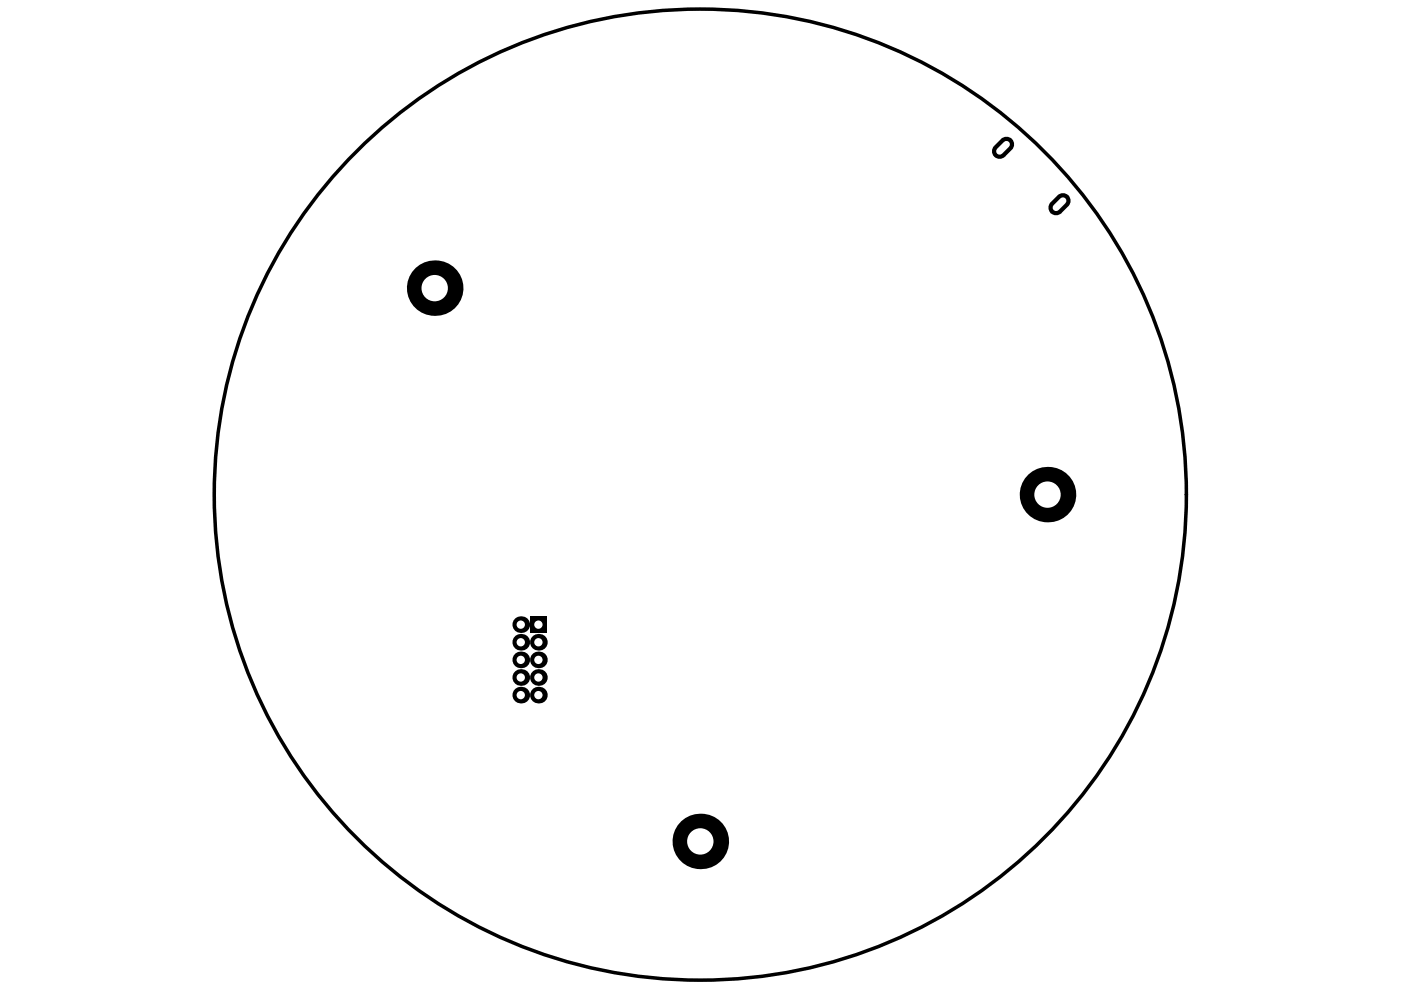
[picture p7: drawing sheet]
<svg xmlns="http://www.w3.org/2000/svg" width="297mm" height="210mm" viewBox="0 0 297 210" stroke-linecap="round" stroke-linejoin="round" font-family="sans-serif">
<circle cx="148.2" cy="104.7" r="102.8" fill="none" stroke="#000" stroke-width=".75"/>
<g fill="#fff">
<circle cx="121.4" cy="122.6" r=".44"/>
<circle cx="120.9" cy="94.1" r=".44"/>
<circle cx="132.9" cy="85.4" r=".44"/>
<circle cx="127.4" cy="91.8" r=".44"/>
<circle cx="176.7" cy="107" r=".44"/>
<circle cx="108.5" cy="97.7" r=".44"/>
<circle cx="113" cy="97.3" r=".44"/>
<circle cx="120.5" cy="97.3" r=".44"/>
<circle cx="188.5" cy="77.7" r=".44"/>
<circle cx="149.7" cy="117.6" r=".6"/>
<circle cx="152.7" cy="117.6" r=".6"/>
<circle cx="146.7" cy="117.6" r=".6"/>
<circle cx="143.7" cy="117.6" r=".6"/>
<circle cx="143.7" cy="108.6" r=".6"/>
<circle cx="143.7" cy="111.6" r=".6"/>
<circle cx="143.7" cy="114.6" r=".6"/>
<circle cx="146.7" cy="108.6" r=".6"/>
<circle cx="146.7" cy="111.6" r=".6"/>
<circle cx="146.7" cy="114.6" r=".6"/>
<circle cx="149.7" cy="108.6" r=".6"/>
<circle cx="149.7" cy="111.6" r=".6"/>
<circle cx="149.7" cy="114.6" r=".6"/>
<circle cx="152.7" cy="108.6" r=".6"/>
<circle cx="152.7" cy="111.6" r=".6"/>
<circle cx="152.7" cy="114.6" r=".6"/>
<circle cx="140.7" cy="114.6" r=".6"/>
<circle cx="140.7" cy="111.6" r=".6"/>
<circle cx="140.7" cy="108.6" r=".6"/>
<circle cx="140.7" cy="117.6" r=".6"/>
<circle cx="143.7" cy="105.6" r=".6"/>
<circle cx="140.7" cy="105.6" r=".6"/>
<circle cx="143.7" cy="120.6" r=".6"/>
<circle cx="146.7" cy="120.6" r=".6"/>
<circle cx="149.7" cy="120.6" r=".6"/>
<circle cx="140.7" cy="120.6" r=".6"/>
<circle cx="155.7" cy="114.6" r=".6"/>
<circle cx="155.7" cy="111.6" r=".6"/>
<circle cx="155.7" cy="108.6" r=".6"/>
<circle cx="155.7" cy="117.6" r=".6"/>
<circle cx="155.7" cy="105.6" r=".6"/>
<circle cx="152.7" cy="105.6" r=".6"/>
<circle cx="155.7" cy="120.6" r=".6"/>
<circle cx="152.7" cy="120.6" r=".6"/>
<circle cx="149.7" cy="105.6" r=".6"/>
<circle cx="146.7" cy="105.6" r=".6"/>
<circle cx="167.4" cy="68.6" r=".44"/>
<circle cx="145.9" cy="73.7" r=".44"/>
<circle cx="113" cy="71.6" r=".44"/>
<circle cx="105.1" cy="73.1" r=".44"/>
<circle cx="105" cy="82.4" r=".44"/>
<circle cx="97.6" cy="82.4" r=".44"/>
<circle cx="90.6" cy="97.4" r=".44"/>
<circle cx="194.6" cy="118.9" r=".44"/>
<circle cx="193.2" cy="104" r=".44"/>
<circle cx="202.6" cy="112.5" r=".44"/>
<circle cx="146.8" cy="125.9" r=".44"/>
<circle cx="143" cy="125.9" r=".44"/>
<circle cx="138.5" cy="126.1" r=".44"/>
<circle cx="147.9" cy="129.7" r=".44"/>
<circle cx="153.9" cy="129.7" r=".44"/>
<circle cx="155.8" cy="59.4" r=".44"/>
<circle cx="153.9" cy="65.8" r=".44"/>
<circle cx="213" cy="56.1" r=".44"/>
<circle cx="202.4" cy="56.3" r=".44"/>
<circle cx="194" cy="45.7" r=".44"/>
<circle cx="118.1" cy="23.2" r=".44"/>
<circle cx="151.9" cy="39" r=".44"/>
<circle cx="155.5" cy="32.9" r=".44"/>
<circle cx="168.5" cy="81.8" r=".44"/>
<circle cx="169.9" cy="92.4" r=".44"/>
<circle cx="177.1" cy="80.5" r=".44"/>
<circle cx="203.5" cy="94.7" r=".44"/>
<circle cx="198.9" cy="99.5" r=".44"/>
<circle cx="186.7" cy="35.5" r=".44"/>
<circle cx="176.9" cy="25.4" r=".44"/>
<circle cx="145.3" cy="20.4" r=".44"/>
<circle cx="128.5" cy="20.6" r=".44"/>
<circle cx="137.4" cy="31.1" r=".44"/>
<circle cx="101.8" cy="39.3" r=".44"/>
<circle cx="112.6" cy="63.1" r=".44"/>
<circle cx="59.7" cy="67.1" r=".44"/>
<circle cx="73.2" cy="76.3" r=".44"/>
<circle cx="77.7" cy="74.2" r=".44"/>
<circle cx="100" cy="26.2" r=".44"/>
<circle cx="63.8" cy="52.9" r=".44"/>
<circle cx="94.7" cy="151.8" r=".44"/>
<circle cx="76.4" cy="174.4" r=".44"/>
<circle cx="58.6" cy="148.3" r=".44"/>
<circle cx="64" cy="126.7" r=".44"/>
<circle cx="48.7" cy="118.5" r=".44"/>
<circle cx="49.8" cy="114.1" r=".44"/>
<circle cx="62.1" cy="118.9" r=".44"/>
<circle cx="69.9" cy="88" r=".44"/>
<circle cx="78.2" cy="116.6" r=".44"/>
<circle cx="70.4" cy="120.1" r=".44"/>
<circle cx="103.5" cy="97.2" r=".44"/>
<circle cx="97.6" cy="133.6" r=".44"/>
<circle cx="83.8" cy="141.8" r=".44"/>
<circle cx="84.1" cy="133.7" r=".44"/>
<circle cx="78.8" cy="133.1" r=".44"/>
<circle cx="80.3" cy="147.4" r=".44"/>
<circle cx="97.4" cy="164.1" r=".44"/>
<circle cx="117.4" cy="146.7" r=".44"/>
<circle cx="118.8" cy="164" r=".44"/>
<circle cx="124.3" cy="162.1" r=".44"/>
<circle cx="137.9" cy="162.4" r=".44"/>
<circle cx="147.6" cy="140.1" r=".44"/>
<circle cx="141.7" cy="140" r=".44"/>
<circle cx="154.1" cy="164.2" r=".44"/>
<circle cx="93.9" cy="188.5" r=".44"/>
<circle cx="122.1" cy="201.2" r=".44"/>
<circle cx="96.8" cy="180.4" r=".44"/>
<circle cx="110.5" cy="179.7" r=".44"/>
<circle cx="119.8" cy="170.3" r=".44"/>
<circle cx="97.3" cy="169" r=".44"/>
<circle cx="110.3" cy="169.1" r=".44"/>
<circle cx="124.3" cy="173.4" r=".44"/>
<circle cx="168.4" cy="173.5" r=".44"/>
<circle cx="176.1" cy="168.3" r=".44"/>
<circle cx="192.9" cy="151.6" r=".44"/>
<circle cx="184.7" cy="137.9" r=".44"/>
<circle cx="172.9" cy="142.3" r=".44"/>
<circle cx="168.8" cy="133.5" r=".44"/>
<circle cx="179.9" cy="154" r=".44"/>
<circle cx="173.5" cy="162.7" r=".44"/>
<circle cx="165.5" cy="168.3" r=".44"/>
<circle cx="203.7" cy="140.1" r=".44"/>
<circle cx="203.1" cy="129.9" r=".44"/>
<circle cx="214.3" cy="138.1" r=".44"/>
<circle cx="199" cy="158.2" r=".44"/>
<circle cx="204.9" cy="168.9" r=".44"/>
<circle cx="175.2" cy="198" r=".44"/>
<circle cx="184.2" cy="198.1" r=".44"/>
<circle cx="239.2" cy="145.4" r=".44"/>
<circle cx="227.1" cy="146.6" r=".44"/>
<circle cx="208.5" cy="121.4" r=".44"/>
<circle cx="215.7" cy="121.4" r=".44"/>
<circle cx="221.1" cy="119.6" r=".44"/>
<circle cx="235" cy="99.5" r=".44"/>
<circle cx="232.6" cy="95.5" r=".44"/>
<circle cx="216.4" cy="81.5" r=".44"/>
<circle cx="238.1" cy="70.2" r=".44"/>
<circle cx="238.3" cy="79.9" r=".44"/>
<circle cx="209.2" cy="79.5" r=".44"/>
<circle cx="214.5" cy="76" r=".44"/>
<circle cx="217.3" cy="62.7" r=".44"/>
<circle cx="202.1" cy="62.8" r=".44"/>
<circle cx="220.9" cy="52.7" r=".44"/>
<circle cx="200.2" cy="45.9" r=".44"/>
<circle cx="239.4" cy="63.2" r=".44"/>
<circle cx="175.8" cy="8.3" r=".44"/>
<circle cx="158" cy="15.1" r=".44"/>
<circle cx="179.7" cy="21.2" r=".44"/>
<circle cx="188.1" cy="29.3" r=".44"/>
<circle cx="162" cy="106.2" r=".44"/>
<circle cx="203.7" cy="83.1" r=".44"/>
<circle cx="203.7" cy="86.7" r=".44"/>
<circle cx="171.6" cy="86" r=".44"/>
<circle cx="191.6" cy="35.4" r=".44"/>
<circle cx="72.2" cy="122.9" r=".44"/>
<circle cx="66.3" cy="128.7" r=".44"/>
<circle cx="81.3" cy="128.1" r=".44"/>
<circle cx="81.3" cy="134.1" r=".44"/>
<circle cx="73.4" cy="140.1" r=".44"/>
<circle cx="164.5" cy="156.3" r=".44"/>
<circle cx="195.9" cy="31.7" r=".44"/>
<circle cx="217.6" cy="50.1" r=".44"/>
<circle cx="166.1" cy="25.6" r=".44"/>
<circle cx="236.5" cy="102.4" r=".44"/>
<circle cx="242.2" cy="109.5" r=".44"/>
<circle cx="247.8" cy="102.4" r=".44"/>
<circle cx="242.2" cy="95.3" r=".44"/>
<circle cx="199.5" cy="106.2" r=".44"/>
<circle cx="210.8" cy="72.2" r=".44"/>
<circle cx="187.3" cy="58.2" r=".44"/>
<circle cx="194.7" cy="64.7" r=".44"/>
<circle cx="143" cy="129.7" r=".44"/>
<circle cx="183.4" cy="125.7" r=".44"/>
<circle cx="176.6" cy="110.1" r=".44"/>
<circle cx="135" cy="102.6" r=".44"/>
<circle cx="164.1" cy="59.3" r=".44"/>
<circle cx="81.5" cy="97.4" r=".44"/>
<circle cx="81.1" cy="106.8" r=".44"/>
<circle cx="86.8" cy="125.5" r=".44"/>
<circle cx="82" cy="88.9" r=".44"/>
<circle cx="85.8" cy="87.4" r=".44"/>
<circle cx="99.4" cy="87.3" r=".44"/>
<circle cx="103.1" cy="88.9" r=".44"/>
<circle cx="93.5" cy="114.7" r=".44"/>
<circle cx="102.3" cy="118.5" r=".44"/>
<circle cx="95.7" cy="126.8" r=".44"/>
<circle cx="148.9" cy="151.2" r=".44"/>
<circle cx="128.2" cy="145.1" r=".44"/>
<circle cx="126.5" cy="157.7" r=".44"/>
<circle cx="184.9" cy="93.3" r=".44"/>
<circle cx="179.1" cy="93.3" r=".44"/>
<circle cx="174.8" cy="72.4" r=".44"/>
<circle cx="182.9" cy="68.2" r=".44"/>
<circle cx="147.7" cy="37.6" r=".44"/>
<circle cx="147.7" cy="33.4" r=".44"/>
<circle cx="160.6" cy="46.8" r=".44"/>
<circle cx="163.6" cy="33.7" r=".44"/>
<circle cx="168.5" cy="32.2" r=".44"/>
<circle cx="170.8" cy="32.2" r=".44"/>
<circle cx="176.1" cy="31.6" r=".44"/>
<circle cx="179.1" cy="31.7" r=".44"/>
<circle cx="142.9" cy="10.7" r=".44"/>
<circle cx="145.1" cy="14.4" r=".44"/>
<circle cx="158" cy="11.7" r=".44"/>
<circle cx="137" cy="10.9" r=".44"/>
<circle cx="140.8" cy="12.4" r=".44"/>
<circle cx="154.5" cy="20.7" r=".44"/>
<circle cx="109.5" cy="27.6" r=".44"/>
<circle cx="113.5" cy="38" r=".44"/>
<circle cx="110.5" cy="38.6" r=".44"/>
<circle cx="98.5" cy="48.4" r=".44"/>
<circle cx="104.3" cy="55.1" r=".44"/>
<circle cx="77.3" cy="56.3" r=".44"/>
<circle cx="49.6" cy="88.7" r=".44"/>
<circle cx="51" cy="92.6" r=".44"/>
<circle cx="49.7" cy="109.9" r=".44"/>
<circle cx="54.2" cy="95.3" r=".44"/>
<circle cx="60.7" cy="102.4" r=".44"/>
<circle cx="54.1" cy="110.4" r=".44"/>
<circle cx="64.1" cy="97.8" r=".44"/>
<circle cx="70.6" cy="156.2" r=".44"/>
<circle cx="141.3" cy="188.6" r=".44"/>
<circle cx="150.5" cy="193.1" r=".44"/>
<circle cx="142.4" cy="198.6" r=".44"/>
<circle cx="150.5" cy="204.6" r=".44"/>
<circle cx="158.5" cy="198.6" r=".44"/>
<circle cx="161.3" cy="194.9" r=".44"/>
<circle cx="165.1" cy="193.4" r=".44"/>
<circle cx="183.8" cy="179.3" r=".44"/>
<circle cx="219" cy="153" r=".44"/>
<circle cx="232.2" cy="111.5" r=".44"/>
<circle cx="234.9" cy="90.6" r=".44"/>
<circle cx="233.5" cy="86.8" r=".44"/>
<circle cx="220.7" cy="68.2" r=".44"/>
<circle cx="202.5" cy="53.8" r=".44"/>
<circle cx="171.1" cy="166.6" r=".44"/>
<circle cx="171.1" cy="174.2" r=".44"/>
<circle cx="113.1" cy="125.3" r=".44"/>
<circle cx="113.1" cy="120.6" r=".44"/>
<circle cx="113.1" cy="116.9" r=".44"/>
<circle cx="113.1" cy="112.6" r=".44"/>
<circle cx="113.1" cy="108.5" r=".44"/>
<circle cx="113.1" cy="104.1" r=".44"/>
<circle cx="136.4" cy="77.8" r=".44"/>
<circle cx="139.8" cy="77.8" r=".44"/>
<circle cx="148.4" cy="77.8" r=".44"/>
<circle cx="151.7" cy="77.8" r=".44"/>
<circle cx="155" cy="77.8" r=".44"/>
<circle cx="120.5" cy="116.9" r=".44"/>
<circle cx="120.3" cy="108.5" r=".44"/>
<circle cx="139.8" cy="85.3" r=".44"/>
<circle cx="154.4" cy="85.3" r=".44"/>
<circle cx="176.6" cy="95.9" r=".44"/>
<circle cx="176.6" cy="116.7" r=".44"/>
<circle cx="176.6" cy="125.7" r=".44"/>
<circle cx="183.4" cy="95.9" r=".44"/>
<circle cx="183.4" cy="104.1" r=".44"/>
<circle cx="183.4" cy="110" r=".44"/>
<circle cx="183.4" cy="113.3" r=".44"/>
<circle cx="183.4" cy="116.6" r=".44"/>
<circle cx="183.4" cy="120.8" r=".44"/>
<circle cx="161.7" cy="147.9" r=".44"/>
<circle cx="156.9" cy="147.9" r=".44"/>
<circle cx="150.6" cy="147.9" r=".44"/>
<circle cx="139.4" cy="147.9" r=".44"/>
<circle cx="132.4" cy="147.9" r=".44"/>
<circle cx="136.7" cy="156.1" r=".44"/>
<circle cx="145.8" cy="162" r=".44"/>
<circle cx="146.4" cy="153.7" r=".44"/>
<circle cx="120.6" cy="125.3" r=".44"/>
<circle cx="118.5" cy="135.9" r=".44"/>
<circle cx="119.3" cy="139.6" r=".44"/>
<circle cx="136.7" cy="142.7" r=".44"/>
<circle cx="129.7" cy="143.3" r=".44"/>
<circle cx="186.8" cy="85.6" r=".44"/>
<circle cx="181" cy="85.6" r=".44"/>
<circle cx="179.1" cy="76.3" r=".44"/>
<circle cx="184.9" cy="76.3" r=".44"/>
<circle cx="122.8" cy="86.5" r=".44"/>
<circle cx="109.6" cy="86.5" r=".44"/>
<circle cx="108.7" cy="78.3" r=".44"/>
<circle cx="118.6" cy="79.8" r=".44"/>
<circle cx="121.9" cy="79.7" r=".44"/>
<circle cx="126.4" cy="85.4" r=".44"/>
<circle cx="133.5" cy="77.9" r=".44"/>
<circle cx="108.7" cy="91.4" r=".44"/>
<circle cx="133.4" cy="74.2" r=".44"/>
<circle cx="154.5" cy="5.8" r=".44"/>
<circle cx="203.7" cy="75.9" r=".44"/>
<circle cx="203.7" cy="79.5" r=".44"/>
<circle cx="207.6" cy="105.6" r=".44"/>
<circle cx="206.9" cy="115.7" r=".44"/>
<circle cx="204" cy="101.6" r=".44"/>
<circle cx="202.3" cy="103.2" r=".44"/>
<circle cx="204.9" cy="108.5" r=".44"/>
<circle cx="212.5" cy="110.2" r=".44"/>
<circle cx="210.6" cy="112.1" r=".44"/>
<circle cx="208.8" cy="113.8" r=".44"/>
<circle cx="102.8" cy="177.9" r=".44"/>
<circle cx="202.2" cy="124.5" r=".44"/>
<circle cx="200.6" cy="126.1" r=".44"/>
<circle cx="199.8" cy="113.2" r=".44"/>
<circle cx="203.8" cy="122.6" r=".44"/>
<circle cx="205.5" cy="121.1" r=".44"/>
<circle cx="196.6" cy="116.7" r=".44"/>
<circle cx="196.4" cy="113.2" r=".44"/>
<circle cx="151.5" cy="43.2" r=".44"/>
<circle cx="151.4" cy="45.1" r=".44"/>
<circle cx="151.4" cy="50.2" r=".44"/>
<circle cx="151.4" cy="48.2" r=".44"/>
<circle cx="123.7" cy="34.7" r=".44"/>
<circle cx="126.7" cy="34.7" r=".44"/>
<circle cx="126.6" cy="37.2" r=".44"/>
<circle cx="123.7" cy="37.3" r=".44"/>
<circle cx="123.8" cy="59.5" r=".44"/>
<circle cx="126.1" cy="59.5" r=".44"/>
<circle cx="128.5" cy="59.5" r=".44"/>
<circle cx="143.8" cy="46.6" r=".44"/>
<circle cx="141.6" cy="46.6" r=".44"/>
<circle cx="138.2" cy="46.6" r=".44"/>
<circle cx="136.1" cy="46.6" r=".44"/>
<circle cx="132.5" cy="48.5" r=".44"/>
<circle cx="132.4" cy="44.6" r=".44"/>
<circle cx="129.2" cy="48.5" r=".44"/>
<circle cx="126" cy="48.5" r=".44"/>
<circle cx="122.3" cy="48.5" r=".44"/>
<circle cx="121.5" cy="59.4" r=".44"/>
<circle cx="139.8" cy="100" r=".44"/>
<circle cx="154.4" cy="100" r=".44"/>
<circle cx="162.1" cy="110.1" r=".44"/>
<circle cx="162.3" cy="116.7" r=".44"/>
<circle cx="162" cy="124.1" r=".44"/>
<circle cx="157" cy="140.4" r=".44"/>
<circle cx="150.6" cy="140.5" r=".44"/>
<circle cx="159.5" cy="128.6" r=".44"/>
<circle cx="157" cy="126.4" r=".44"/>
<circle cx="150.6" cy="126.3" r=".44"/>
<circle cx="135.1" cy="124.3" r=".44"/>
<circle cx="135" cy="116.9" r=".44"/>
<circle cx="135" cy="108.5" r=".44"/>
<circle cx="165.4" cy="99.4" r=".44"/>
<circle cx="163.5" cy="97.6" r=".44"/>
<circle cx="161.7" cy="101.7" r=".44"/>
<circle cx="159.9" cy="100" r=".44"/>
<circle cx="165.4" cy="79" r=".44"/>
<circle cx="163.5" cy="77.9" r=".44"/>
<circle cx="125.6" cy="73" r=".44"/>
<circle cx="143.1" cy="74.7" r=".44"/>
<circle cx="157.7" cy="68.9" r=".44"/>
<circle cx="143.1" cy="65.8" r=".44"/>
<circle cx="156.1" cy="62.8" r=".44"/>
<circle cx="158.3" cy="62.8" r=".44"/>
<circle cx="150.5" cy="65.8" r=".44"/>
<circle cx="148.1" cy="65.8" r=".44"/>
<circle cx="148.2" cy="60.1" r=".44"/>
<circle cx="150.6" cy="60.1" r=".44"/>
<circle cx="155.5" cy="68.9" r=".44"/>
<circle cx="198.8" cy="55" r=".44"/>
<circle cx="196.9" cy="52.5" r=".44"/>
<circle cx="164.8" cy="71.1" r=".44"/>
<circle cx="181.5" cy="51.2" r=".44"/>
<circle cx="179.1" cy="51.3" r=".44"/>
<circle cx="176.7" cy="51.2" r=".44"/>
<circle cx="174.4" cy="51.1" r=".44"/>
<circle cx="113.6" cy="59.7" r=".44"/>
<circle cx="111.3" cy="59.7" r=".44"/>
<circle cx="108.9" cy="59.7" r=".44"/>
<circle cx="115.7" cy="68.9" r=".44"/>
<circle cx="117.9" cy="69" r=".44"/>
<circle cx="196.1" cy="40.8" r=".44"/>
<circle cx="196" cy="42.7" r=".44"/>
<circle cx="198.1" cy="40.8" r=".44"/>
<circle cx="198.1" cy="42.8" r=".44"/>
<circle cx="189.6" cy="61.9" r=".44"/>
<circle cx="189.6" cy="59.8" r=".44"/>
<circle cx="157.9" cy="8.6" r=".44"/>
<circle cx="197.3" cy="33.2" r=".44"/>
<circle cx="215.5" cy="50.1" r=".44"/>
<circle cx="229.8" cy="96.8" r=".44"/>
<circle cx="229.8" cy="94.5" r=".44"/>
<circle cx="229.8" cy="115.8" r=".44"/>
<circle cx="229.8" cy="117.7" r=".44"/>
</g>
<circle cx="209.6" cy="37.6" r=".3" fill="#000"/>
<circle cx="209.6" cy="37.6" r="1.03" fill="#fff"/>
<circle cx="110.2" cy="143.4" r="1.77" fill="#000"/>
<circle cx="110.2" cy="143.4" r=".88" fill="#fff"/>
<circle cx="110.2" cy="132.2" r="1.77" fill="#000"/>
<circle cx="110.2" cy="132.2" r=".88" fill="#fff"/>
<circle cx="217.9" cy="45.9" r=".3" fill="#000"/>
<circle cx="217.9" cy="45.9" r="1.03" fill="#fff"/>
<circle cx="110.2" cy="135.9" r="1.77" fill="#000"/>
<circle cx="110.2" cy="135.9" r=".88" fill="#fff"/>
<circle cx="110.2" cy="139.6" r="1.77" fill="#000"/>
<circle cx="110.2" cy="139.6" r=".88" fill="#fff"/>
<circle cx="110.2" cy="147.1" r="1.77" fill="#000"/>
<circle cx="110.2" cy="147.1" r=".88" fill="#fff"/>
<circle cx="80.5" cy="171" r=".3" fill="#000"/>
<circle cx="80.5" cy="171" r="1.76" fill="#fff"/>
<circle cx="113.9" cy="143.4" r="1.77" fill="#000"/>
<circle cx="113.9" cy="143.4" r=".88" fill="#fff"/>
<path d="M112.1 130.4h3.6v3.5h-3.6z" fill-rule="evenodd" fill="#000"/>
<circle cx="113.9" cy="132.2" r=".88" fill="#fff"/>
<path d="M210.3 30.9l1.5-1.5h2.3v2.3l-1.5 1.4h-2.3z" fill-rule="evenodd" fill="#000"/>
<g fill="#000">
<path d="M210.3 33.1l1.2-1.1zM210.3 30.9l1.2 1.1-1.2 1.1a1.62 1.62 0 0 1 0-2.2z"/>
<path d="M211.5 32l1.1 1.1zM210.3 33.1l1.2-1.1 1.1 1.1a1.62 1.62 0 0 1-2.3 0z"/>
<path d="M212.9 30.5l1.2-1.1zM212.9 30.5l1.2-1.1a1.62 1.62 0 0 1 0 2.3z"/>
<path d="M211.8 29.4l1.1 1.1zM211.8 29.4a1.62 1.62 0 0 1 2.3 0l-1.2 1.1z"/>
<circle cx="113.9" cy="135.9" r="1.77"/>
</g>
<path d="M212.9 30.5l-1.4 1.5" fill="none" stroke="#fff" stroke-width="1.5"/>
<circle cx="113.9" cy="135.9" r=".88" fill="#fff"/>
<circle cx="113.9" cy="139.6" r="1.77" fill="#000"/>
<circle cx="113.9" cy="139.6" r=".88" fill="#fff"/>
<circle cx="113.9" cy="147.1" r="1.77" fill="#000"/>
<circle cx="113.9" cy="147.1" r=".88" fill="#fff"/>
<circle cx="93" cy="158.5" r=".3" fill="#000"/>
<circle cx="93" cy="158.5" r="1.76" fill="#fff"/>
<circle cx="92" cy="61" r="5.9" fill="#000"/>
<circle cx="92" cy="61" r="2.79" fill="#fff"/>
<path d="M222.3 42.8l1.4-1.5h2.3v2.3l-1.4 1.5h-2.3z" fill-rule="evenodd" fill="#000"/>
<g fill="#000">
<path d="M222.3 45.1l1.1-1.2zM222.3 42.8l1.1 1.1-1.1 1.2a1.62 1.62 0 0 1 0-2.3z"/>
<path d="M223.4 43.9l1.2 1.2zM222.3 45.1l1.1-1.2 1.2 1.2a1.62 1.62 0 0 1-2.3 0z"/>
<path d="M224.9 42.5l1.1-1.2zM224.9 42.5l1.1-1.2a1.62 1.62 0 0 1 0 2.3z"/>
<path d="M223.7 41.3l1.2 1.2zM223.7 41.3a1.62 1.62 0 0 1 2.3 0l-1.1 1.2z"/>
<circle cx="148.2" cy="178" r="5.9"/>
</g>
<path d="M224.9 42.5l-1.5 1.4" fill="none" stroke="#fff" stroke-width="1.5"/>
<circle cx="148.2" cy="178" r="2.79" fill="#fff"/>
<circle cx="221.6" cy="104.7" r="5.9" fill="#000"/>
<circle cx="221.6" cy="104.7" r="2.79" fill="#fff"/>
</svg>
